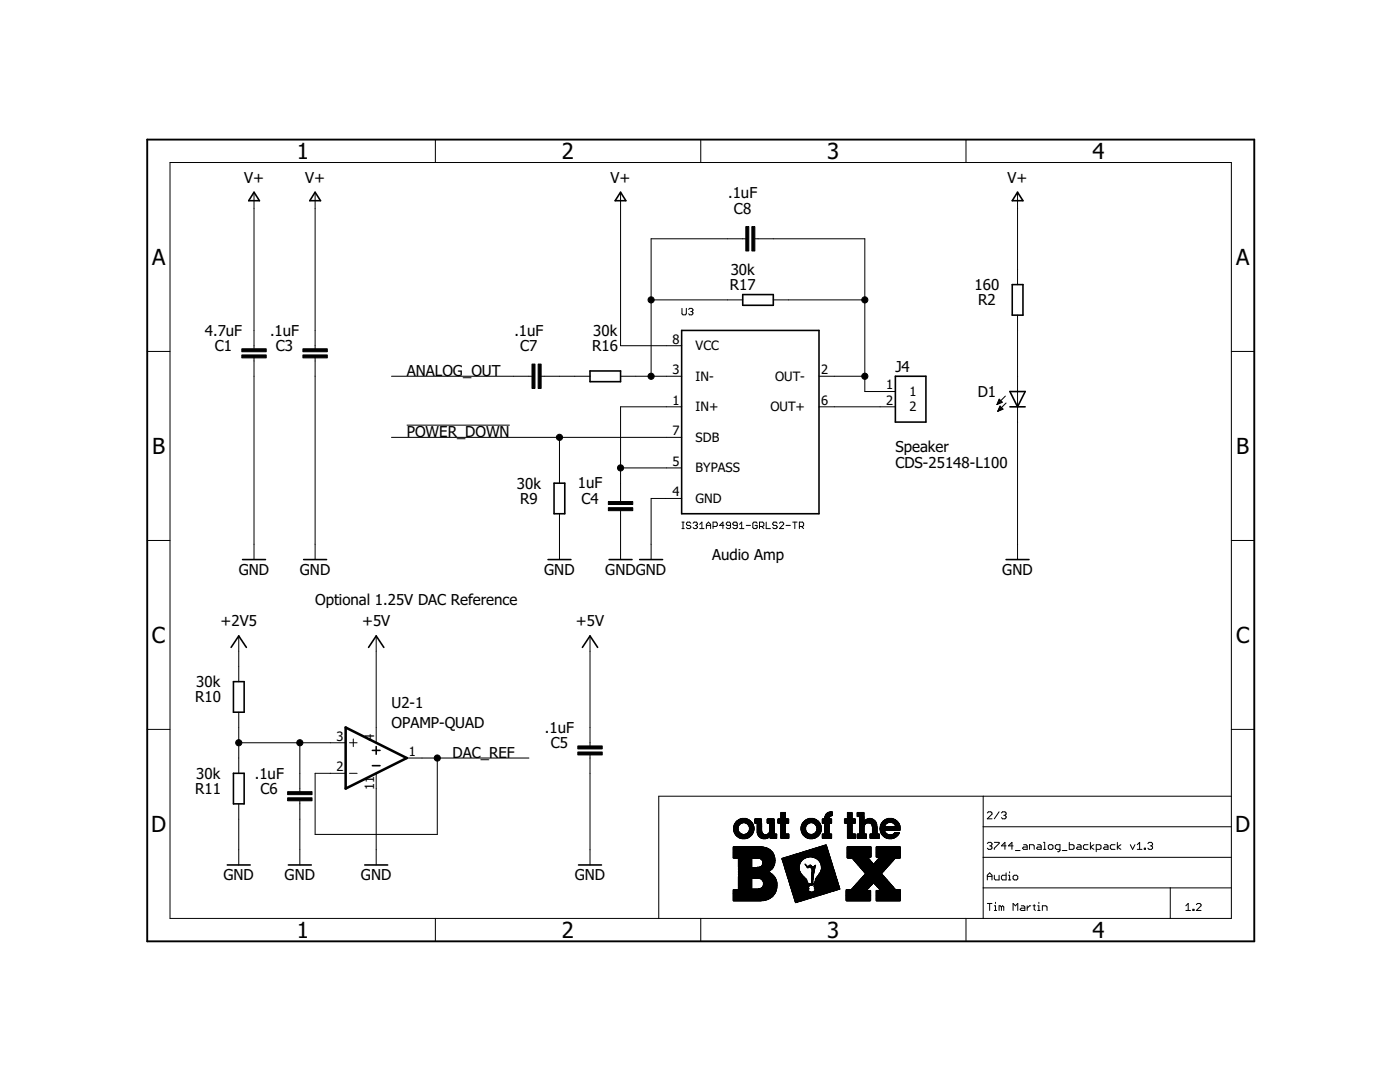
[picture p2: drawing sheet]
<svg xmlns="http://www.w3.org/2000/svg" width="279mm" height="216mm" viewBox="0 0 279 216" stroke-linecap="round" stroke-linejoin="round" font-family="sans-serif">
<defs><g id="words">
<g font-size="4.4">
<text x="59.2" y="31.7">1</text>
<text x="112.2" y="31.7">2</text>
<text x="165.1" y="31.7">3</text>
<text x="218.1" y="31.7">4</text>
<text x="30.3" y="52.8">A</text>
<text x="246.7" y="52.8">A</text>
<text x="30.4" y="90.6">B</text>
<text x="246.7" y="90.6">B</text>
<text x="30.3" y="128.3">C</text>
<text x="246.7" y="128.3">C</text>
<text x="30.2" y="166">D</text>
<text x="246.5" y="166">D</text>
<text x="59.2" y="187.1">1</text>
<text x="112.2" y="187.1">2</text>
<text x="165.1" y="187.1">3</text>
<text x="218.1" y="187.1">4</text>
</g>
<g font-size="3">
<text x="48.7" y="36.5">V+</text>
<text x="60.9" y="36.5">V+</text>
<text x="121.9" y="36.5">V+</text>
<text x="145.3" y="39.6">.1uF</text>
<text x="201.1" y="36.5">V+</text>
<text x="146.5" y="42.6">C8</text>
<text x="145.6" y="57.9">R17</text>
<text x="145.8" y="54.8">30k</text>
<text x="194.5" y="57.9">160</text>
<text x="195.2" y="60.9">R2</text>
<text x="40.9" y="67">4.7uF</text>
<text x="42.9" y="70.1">C1</text>
<text x="53.9" y="67">.1uF</text>
<text x="55.1" y="70.1">C3</text>
<text x="102.7" y="67">.1uF</text>
<text x="103.8" y="70.1">C7</text>
<text x="118.2" y="70">R16</text>
<text x="118.4" y="67">30k</text>
<text x="81.2" y="75.1">ANALOG_OUT</text>
<text x="178.7" y="74.2">J4</text>
<text x="195.1" y="79.2">D1</text>
<text x="81.2" y="87.3">POWER_DOWN</text>
<text x="178.7" y="90.2">Speaker</text>
<text x="178.7" y="93.4">CDS-25148-L100</text>
<text x="103.1" y="97.5">30k</text>
<text x="103.8" y="100.5">R9</text>
<text x="115.3" y="97.5">1uF</text>
<text x="116" y="100.5">C4</text>
<text x="142.1" y="111.6">Audio Amp</text>
<text x="47.7" y="114.7">GND</text>
<text x="59.8" y="114.7">GND</text>
<text x="108.6" y="114.7">GND</text>
<text x="120.8" y="114.7">GNDGND</text>
<text x="200" y="114.7">GND</text>
<text x="44" y="124.9">+2V5</text>
<text x="62.9" y="120.8">Optional 1.25V DAC Reference</text>
<text x="72.3" y="124.9">+5V</text>
<text x="114.9" y="124.9">+5V</text>
<text x="39.1" y="137.1">30k</text>
<text x="39" y="140.2">R10</text>
<text x="78.1" y="141.4">U2-1</text>
<text x="78.1" y="145.2">OPAMP-QUAD</text>
<text x="108.8" y="146.2">.1uF</text>
<text x="109.9" y="149.3">C5</text>
<text x="39.1" y="155.4">30k</text>
<text x="50.8" y="155.4">.1uF</text>
<text x="90.3" y="151.3">DAC_REF</text>
<text x="39" y="158.4">R11</text>
<text x="52" y="158.4">C6</text>
<text x="44.6" y="175.6">GND</text>
<text x="56.8" y="175.6">GND</text>
<text x="72" y="175.6">GND</text>
<text x="114.7" y="175.6">GND</text>
</g>
<g font-size="2.6">
<text x="134.2" y="68.6">8</text>
<text x="138.8" y="69.9">VCC</text>
<text x="134.2" y="74.7">3</text>
<text x="138.8" y="76">IN-</text>
<text x="154.7" y="76">OUT-</text>
<text x="163.9" y="74.7">2</text>
<text x="176.9" y="77.7">1</text>
<text x="134.2" y="80.7">1</text>
<text x="138.8" y="82.1">IN+</text>
<text x="153.8" y="82.1">OUT+</text>
<text x="163.9" y="80.7">6</text>
<text x="176.9" y="80.7">2</text>
<text x="181.5" y="79">1</text>
<text x="181.5" y="82.1">2</text>
<text x="134.2" y="86.8">7</text>
<text x="138.8" y="88.2">SDB</text>
<text x="134.2" y="92.9">5</text>
<text x="138.8" y="94.3">BYPASS</text>
<text x="134.2" y="99">4</text>
<text x="138.8" y="100.4">GND</text>
<text x="67.1" y="147.8">3</text>
<text x="74.7" y="147.8" transform="rotate(-90 74.7 147.8)">4</text>
<text x="67.1" y="153.9">2</text>
<text x="81.6" y="150.8">1</text>
<text x="74.7" y="157.6" transform="rotate(-90 74.7 157.6)">11</text>
</g>
</g></defs>
<g fill="none" stroke="#000" stroke-width=".2">
<path d="M33.9 32.4h211.8v150.9h-211.8zM50.7 38.5v31.1M62.9 38.5v31.1M86.9 27.9v4.5M123.8 38.5v30.5h12.2M139.8 27.9v4.5M192.8 27.9v4.5M203.1 38.5v18.3M129.9 59.8h18.3M148.8 47.6h-18.9v27.5M150.7 47.6h21.9v30.5h6.1M154.3 59.8h18.3"/>
<path d="M29.4 70.1h4.5M50.7 71.4v40.3M62.9 71.4v40.3M78.1 75.1h28.1M108 75.1h9.8M123.8 75.1h12.2M136.1 61.5v1.1l.2 .2h.5l.2-.2v-1.1M137.4 61.7l.2-.2h.5l.2 .2-.2 .5M137.9 62.2h.2M138.1 62.2l.2 .2v.2l-.2 .2h-.5l-.2-.2M163.4 75.1h9.2M199.3 79.9h.4"/>
<path d="M199.4 79.8h.1M199.4 79.7l.6 .6-1 .4zM200.6 79l-1.6 1.7M203.1 62.9v48.8M245.7 70.1h4.6M78.1 87.3h57.9M81.2 84.8h20.5M111.7 87.3v9.1M123.8 93.4h12.2M136 81.2h-12.2v18.9M136 99.5h-6.1v12.2M163.4 81.2h15.3"/>
<path d="M199 80.7h.1M199.1 80.5h.3M199.1 80.4h.7M199.1 82h.2M199.2 80.2h.8M199.2 81.9h.4M199.2 80.1h.6M199.3 81.7h.7M199.3 81.6h.8M199.4 81.4h.6M199.5 81.3h.3M199.5 81.1h.2"/>
<path d="M199.6 81l.6 .6-1.1 .5zM200.8 80.4l-1.7 1.7M29.4 107.8h4.5M111.7 102.5v9.2M123.8 101.9v9.8M136.1 105.5h.4M136.1 104.2h.4M136.3 104.2v1.3M137.9 104.4l-.3-.2h-.4l-.2 .4 .2 .2h.4l.3 .3v.2l-.3 .2h-.4l-.2-.2M138.3 104.4l.2-.2h.5l.2 .2-.2 .4M138.7 104.8h.3M139 104.8l.2 .3-.2 .4h-.5l-.2-.2"/>
<path d="M139.6 105.5h.9M139.6 104.6l.5-.4v1.3M141 104.8h.8M141 105.5v-.9l.4-.4 .4 .4v.9M142.3 105.1h.6l.3-.3v-.4l-.3-.2h-.6v1.3M144.5 104.8h-.9l.7-.6v1.3M145.8 104.8h-.6l-.3-.2 .3-.4h.4l.2 .2v.9l-.2 .2h-.4l-.3-.2M147.1 104.8h-.6l-.2-.2 .2-.4h.4l.2 .2v.9l-.2 .2h-.4l-.2-.2M147.6 105.5h.9M147.6 104.6l.4-.4v1.3M148.9 104.8h.9M151.1 104.4l-.2-.2h-.4l-.3 .2v.9l.3 .2h.4l.2-.2v-.5h-.4"/>
<path d="M151.6 105.1h.6l.2-.3v-.4l-.2-.2h-.6v1.3M152 105.1l.4 .4M152.9 104.2v1.3h.9M155.1 104.4l-.2-.2h-.5l-.2 .4 .2 .2h.5l.2 .5-.2 .2h-.5l-.2-.2M155.6 104.4l.2-.2h.4l.2 .2v.2l-.8 .9h.8M156.9 104.8h.8M158.2 104.2h.9M158.6 104.2v1.3M159.5 105.1h.7l.2-.3v-.4l-.2-.2h-.7v1.3M160 105.1l.4 .4M245.7 107.8h4.6M47.6 126.9v9.1"/>
<path d="M75.1 126.9v21.3M117.8 126.9v21.9M29.4 145.5h4.5M47.6 148.2h21.4M47.6 142.1v12.2M59.8 148.2v9.8M59.8 159.8v12.8M69.7 148.2h1.6M69.7 154.3h1.6M70.5 147.4v1.6M75.1 154.3v18.3M81.2 151.3h24.4"/>
<path d="M87.3 151.3v15.2h-24.4v-12.2h6.1M117.8 150.7v21.9M196.2 158.9v24.4M245.7 158.9h-114.2v24.4M245.7 145.5h4.6M47.6 160.4v12.2M196.2 177.2h49.5M196.2 171.1h49.5M196.2 165h49.5M197 168.3l.3-.2h.4l.3 .2v.3l-.3 .2M197 162.2l.3-.2h.4l.3 .2v.3l-1 .9h1M197 175.6v-1l.5-.4 .5 .4v1"/>
<path d="M197 174.9h1M197.5 168.8h.2M197.7 168.8l.3 .2v.2l-.3 .3h-.4l-.3-.3M198.4 168.1h1v.2l-1 .9v.3M198.4 174.6v.7l.3 .3h.7v-1M199.4 162l-1 1.4M199.9 162.2l.2-.2h.5l.2 .2v.3l-.2 .2M200.3 162.7h.3M200.6 162.7l.2 .2v.3l-.2 .2h-.5l-.2-.2M200.8 168.8h-.9l.7-.7v1.4M200.8 174.2v1.4h-.7l-.2-.3v-.4l.2-.3h.7M201.3 175.6h.4"/>
<path d="M201.3 174.6h.2v1M201.5 173.9v.3M202.2 168.8h-.9l.7-.7v1.4M202.2 174.9l.2-.3h.5l.2 .3v.4l-.2 .3h-.5l-.2-.3zM202.6 169.7h1M204.3 168.6h.5l.2 .2v.7h-.7l-.3-.3 .3-.2h.7M205.5 169.5v-.9h.7l.2 .2v.7M207.1 168.6h.5l.2 .2v.7h-.7l-.2-.3 .2-.2h.7M208.3 168.1h.2v1.4M208.3 169.5h.4M209.2 168.8l.2-.2h.5l.2 .2v.4l-.2 .3h-.5l-.2-.3zM211.5 169.5h-.7l-.2-.3v-.4l.2-.2h.7v1.1l-.2 .2h-.2"/>
<path d="M212 169.7h.9M213.4 168.1v1.4h.7l.3-.3v-.4l-.3-.2h-.7M215.1 168.6h.4l.3 .2v.7h-.7l-.3-.3 .3-.2h.7M217.1 168.6h-.6l-.3 .2v.4l.3 .3h.6M217.6 168.1v1.4M218.3 168.6l-.7 .4 .7 .5M218.8 169.5h.7l.2-.3v-.4l-.2-.2h-.7v1.3M220.4 168.6h.5l.2 .2v.7h-.7l-.2-.3 .2-.2h.7M222.5 168.6h-.7l-.2 .2v.4l.2 .3h.7M223 168.1v1.4M223.7 168.6l-.7 .4 .7 .5M225.6 168.6l.4 .9 .5-.9"/>
<path d="M227 169.5h.9M227 168.6l.4-.5v1.4M228.4 169.2h.2v.3h-.2zM229.1 168.3l.2-.2h.5l.2 .2v.3l-.2 .2M229.6 168.8h.2M229.8 168.8l.2 .2v.2l-.2 .3h-.5l-.2-.3M233.6 177.2v6.1M86.9 183.3v4.5M139.8 183.3v4.5M192.8 183.3v4.5M197 180.3h1M197.5 180.3v1.4"/>
<path d="M198.4 181.7h.5M198.4 180.7h.3v1M198.7 180v.3M199.9 181l-.3-.3h-.2v1M199.9 181v.7M199.9 181l.2-.3 .2 .3v.7M202.2 181.7v-1.4l.4 .4 .5-.4v1.4M203.8 180.7h.5l.2 .3v.7h-.7l-.2-.3 .2-.2h.7M205 180.7v1M205.7 180.7h-.2l-.5 .5M206.2 180.7h.4M206.4 180.5v.9l.2 .3"/>
<path d="M207.1 181.7h.5M207.1 180.7h.2v1M207.3 180v.3M208 181.7v-1h.7l.3 .3v.7M236.7 180.7l.4-.4v1.4M236.7 181.7h.9M238.1 181.4h.2v.3h-.2zM238.8 180.5l.2-.2h.5l.2 .2v.2l-.9 1h.9"/>
</g>
<path d="M29.4 27.9h220.9v159.9h-220.9z" fill="none" stroke="#000" stroke-width=".38"/>
<g fill="#000" stroke="#000" stroke-width=".2">
<path d="M148.8 45.2h.6v4.9h-.6zM150.1 45.2h.5v4.9h-.5zM48.3 69.6h4.8v.6h-4.8zM48.3 70.8h4.8v.6h-4.8zM60.5 69.6h4.8v.6h-4.8zM60.5 70.8h4.8v.6h-4.8zM106.2 72.6h.6v4.9h-.6zM107.4 72.6h.6v4.9h-.6zM121.4 101.3h4.9v.6h-4.9zM121.4 100.1h4.9v.6h-4.9zM57.4 158h4.9v.6h-4.9zM57.4 159.2h4.9v.6h-4.9z"/>
<path d="M115.3 148.8h4.9v.6h-4.9zM115.3 150.1h4.9v.5h-4.9zM146.3 178.3l8.3 .1zM146.3 178.3h8.3zM146.3 171.2h8.3zM146.3 171.1l8.3 .1zM146.3 179.7l5.7 .1zM146.3 179.7h6.1zM146.3 179.6l6.3 .1zM146.3 179.6h6.5zM146.3 179.5l6.7 .1zM146.3 179.5h6.8z"/>
<path d="M146.3 179.5h6.9zM146.3 179.4l7.1 .1zM146.3 179.3l7.1 .1zM146.3 179.3h7.3zM146.3 179.2l7.4 .1zM146.3 179.2h7.5zM146.3 179.1l7.5 .1zM146.3 179.1h7.6zM146.3 179l7.6 .1zM146.3 179h7.7zM146.3 178.9l7.8 .1zM146.3 178.9h7.9z"/>
<path d="M146.3 178.8h7.9zM146.3 178.8h8zM146.3 178.7l8 .1zM146.3 178.7h8.1zM146.3 178.6l8.1 .1zM146.3 178.6h8.1zM146.3 178.5l8.2 .1zM146.3 178.5h8.2zM146.3 178.4l8.2 .1zM146.3 178.4h8.2zM146.3 178.4h8.3zM146.3 178.2h8.4z"/>
<path d="M146.3 178.1l8.4 .1zM146.3 178.1h8.4zM146.3 178l8.5 .1zM146.3 178h8.5zM146.3 177.9l8.5 .1zM146.3 177.9h8.5zM146.3 177.8l8.5 .1zM146.3 177.8h8.6zM146.3 177.7l8.6 .1zM146.3 177.7h8.6zM146.3 177.6l8.6 .1zM146.3 177.6h8.7z"/>
<path d="M146.3 177.5l8.7 .1zM146.3 171.1h8.3zM146.3 171l8.3 .1zM146.3 171h8.3zM146.3 170.9l8.3 .1zM146.3 170.9h8.2zM146.3 170.8l8.2 .1zM146.3 170.8h8.2zM146.3 170.7l8.2 .1zM146.3 170.7h8.2zM146.3 170.6l8.2 .1zM146.3 170.6h8.2z"/>
<path d="M146.3 170.5l8.2 .1zM146.3 170.5h8.1zM146.3 170.4l8.1 .1zM146.3 170.4h8.1zM146.3 170.3l8.1 .1zM146.3 170.3h8zM146.3 170.2l8 .1zM146.3 170.2h8zM146.3 170.1l7.9 .1zM146.3 170.1h7.9zM146.3 170l7.9 .1zM146.3 170h7.9z"/>
<path d="M146.3 169.9l7.8 .1zM146.3 169.9h7.7zM146.3 169.8l7.7 .1zM146.3 169.8h7.6zM146.3 169.7l7.6 .1zM146.3 169.7h7.5zM146.3 169.6l7.5 .1zM146.3 169.6h7.4zM146.3 169.5l7.3 .1zM146.3 169.5h7.3zM146.3 169.4l7.3 .1zM146.3 169.4h7.1z"/>
<path d="M146.3 169.3l7.1 .1zM146.3 169.3h7zM146.3 169.2l6.9 .1zM146.3 169.2h6.8zM146.3 169.2h6.7zM146.3 169.1l6.5 .1zM146.3 169.1h6.3zM146.3 169l6.2 .1zM146.3 169h5.9zM146.4 165.7h.9zM146.4 165.6h.9zM146.4 165.5l.9 .1z"/>
<path d="M146.4 165.5h.9zM146.4 165.4l.9 .1zM146.4 165.4h.9zM146.4 165.3l.9 .1zM146.4 165.3h.9zM146.4 165.2l.9 .1zM146.4 165.2h.9zM146.4 165.1l.9 .1zM146.4 165.1h.9zM146.4 165l.9 .1zM146.4 165h.9zM146.5 165.9h.9z"/>
<path d="M146.5 165.8l.9 .1zM146.5 165.8h.9zM146.5 165.7l.9 .1zM146.5 164.9l.9 .1zM146.5 164.9h.9zM146.5 164.8l.9 .1zM146.5 164.8h.9zM146.5 166l1 .1zM146.5 166h1zM146.5 165.9l1 .1zM146.5 164.7l1 .1zM146.5 164.7h1z"/>
<path d="M146.5 164.6l1 .1zM146.5 166.1h1.1zM146.5 164.6h1.1zM146.5 164.5l1.1 .1zM146.6 166.1l1.1 .1zM146.6 166.1h1zM146.6 164.5h1zM146.6 166.2l1.1 .1zM146.6 166.2h1.1zM146.6 164.4l1.1 .1zM146.6 164.4h1.1zM146.6 166.3l1.3 .1z"/>
<path d="M146.6 166.3h1.2zM146.6 164.4h1.2zM146.6 164.3l1.3 .1zM146.7 166.4h1.3zM146.7 164.3h1.3zM146.7 166.5h1.6zM146.7 164.2h1.6zM146.7 166.4l1.4 .1zM146.7 164.2l1.4 .1zM146.8 166.5l3.3 .1zM146.8 164.1l3.3 .1zM146.8 166.6h3.3z"/>
<path d="M146.8 164.1h3.3zM146.8 164l3.2 .1zM146.9 166.6h3.1zM146.9 166.6l3.1 .1zM146.9 164h3.1zM146.9 166.7h3zM146.9 164h3zM147 166.7l2.9 .1zM147 163.9l2.9 .1zM147 166.8h2.8zM147 163.9h2.8zM147 166.8l2.8 .1z"/>
<path d="M147 163.8l2.8 .1zM147.1 166.9h2.7zM147.1 163.8h2.7zM147.2 163.7l2.5 .1zM147.2 166.9l2.5 .1zM147.2 167h2.4zM147.2 163.7h2.4zM147.3 167h2.3zM147.3 163.6l2.3 .1zM147.4 177.3l2.6 .1zM147.4 177.3h2.6zM147.4 177.2l2.6 .1z"/>
<path d="M147.4 177.2h2.6zM147.4 177.1l2.6 .1zM147.4 177.1h2.6zM147.4 177l2.6 .1zM147.4 177h2.6zM147.4 176.9l2.6 .1zM147.4 176.9h2.6zM147.4 176.8l2.6 .1zM147.4 176.8h2.6zM147.4 176.7l2.6 .1zM147.4 176.7h2.6zM147.4 176.6l2.6 .1z"/>
<path d="M147.4 176.6h2.6zM147.4 176.5l2.6 .1zM147.4 176.5h2.6zM147.4 176.4l2.6 .1zM147.4 176.4h2.6zM147.4 176.3l2.6 .1zM147.4 176.3h2.6zM147.4 176.2h2.6zM147.4 176.1l2.6 .1zM147.4 176.1h2.6zM147.4 176l2.6 .1zM147.4 176h2.6z"/>
<path d="M147.4 175.9l2.6 .1zM147.4 175.9h2.6zM147.4 175.8l2.6 .1zM147.4 175.8h2.6zM147.4 175.7l2.6 .1zM147.4 175.7h2.6zM147.4 175.6l2.6 .1zM147.4 175.6h2.6zM147.4 175.5l2.6 .1zM147.4 175.5h2.6zM147.4 175.4l2.6 .1zM147.4 175.4h2.6z"/>
<path d="M147.4 175.3l2.6 .1zM147.4 175.3h2.6zM147.4 175.2l2.6 .1zM147.4 175.2h7.3zM147.4 175.1l7.3 .1zM147.4 175l7.2 .1zM147.4 175h7.2zM147.4 174.9l7.2 .1zM147.4 174.9h7.2zM147.4 174.5h6.7zM147.4 174.4l6.7 .1zM147.4 174.4h6.7z"/>
<path d="M147.4 174.1h6.1zM147.4 174l6.1 .1zM147.4 173.9h6.1zM147.4 173.8l6.1 .1zM147.4 173.8h6.2zM147.4 173.5h6.6zM147.4 173.4l6.7 .1zM147.4 173.4h6.7zM147.4 173.3l6.7 .1zM147.4 173.3h6.7zM147.4 173l2.6 .1zM147.4 173h2.6z"/>
<path d="M147.4 172.9l2.6 .1zM147.4 172.9h2.6zM147.4 172.8l2.6 .1zM147.4 172.8h2.6zM147.4 172.7l2.6 .1zM147.4 172.7h2.6zM147.4 172.6l2.6 .1zM147.4 172.6h2.6zM147.4 172.5h2.6zM147.4 172.4l2.6 .1zM147.4 172.4h2.6zM147.4 172.3l2.6 .1z"/>
<path d="M147.4 172.3h2.6zM147.4 172.2l2.6 .1zM147.4 172.2h2.6zM147.4 172.1l2.6 .1zM147.4 172.1h2.6zM147.4 172l2.6 .1zM147.4 172h2.6zM147.4 171.9h2.6zM147.4 171.8l2.6 .1zM147.4 171.8h2.6zM147.4 171.7l2.6 .1zM147.4 171.7h2.6z"/>
<path d="M147.4 171.6l2.6 .1zM147.4 171.6h2.6zM147.4 171.5l2.6 .1zM147.4 171.5h2.6zM147.4 171.4l2.6 .1zM147.4 171.4h2.6zM147.4 171.3l2.6 .1zM147.4 171.3h2.6zM147.4 171.2l7.2 .1zM147.4 167.1h2.1zM147.4 163.6h2.1zM147.4 177.5h7.6z"/>
<path d="M147.4 177.4l7.6 .1zM147.4 177.4h7.6zM147.4 174.8l7.1 .1zM147.4 174.8h7.1zM147.4 174.7l7 .1zM147.4 174.7h7zM147.4 174.6l6.9 .1zM147.4 174.6h6.9zM147.4 174.6h6.8zM147.4 174.5l6.8 .1zM147.4 174.3l6.5 .1zM147.4 174.3h6.5z"/>
<path d="M147.4 174.2l6.5 .1zM147.4 174.2h6.4zM147.4 174.1l6.3 .1zM147.4 174.1h6.2zM147.4 174h6zM147.4 173.9h6zM147.4 173.7l6.2 .1zM147.4 173.7h6.3zM147.4 173.6l6.4 .1zM147.4 173.6h6.4zM147.4 173.5l6.5 .1zM147.4 173.5h6.5z"/>
<path d="M147.4 173.2l6.8 .1zM147.4 173.2h6.8zM147.4 173.1l6.8 .1zM147.4 173.1h6.9zM147.4 167.1l2 .1zM147.4 163.5l2 .1zM147.5 167.2h1.8zM147.5 163.5h1.8zM147.6 167.2h1.6zM147.6 163.4l1.6 .1zM147.7 167.2l1.4 .1zM147.7 163.4h1.4z"/>
<path d="M147.9 167.3h1.1zM147.9 163.4h1.1zM148.1 167.3l.7 .1zM148.1 163.3h.7zM148.6 166.5h1.5zM148.7 164.2h1.4zM148.8 166.4l1.4 .1zM148.8 164.2l1.4 .1zM148.9 166.4h1.3zM148.9 164.3h1.3zM149 166.3l1.2 .1zM149 164.3l1.2 .1z"/>
<path d="M149.1 166.3h1.1zM149.1 164.4h1.2zM149.2 166.2l1.1 .1zM149.2 164.4h1.1zM149.2 166.2h1.1zM149.2 164.4l1.1 .1zM149.2 166.1l1.1 .1zM149.2 164.5h1.1zM149.3 166.1h1zM149.3 164.5l1 .1zM149.3 166l1 .1zM149.3 164.6l1 .1z"/>
<path d="M149.3 164.6h1zM149.4 166h.9zM149.4 164.7h1zM149.4 165.9l1 .1zM149.4 165.9h1zM149.4 164.8h1zM149.4 164.7l1 .1zM149.5 165.8l.9 .1zM149.5 165.8h.9zM149.5 164.9h1zM149.5 164.8l.9 .1zM149.5 165.7l1 .1z"/>
<path d="M149.5 165.7h1zM149.5 165h1zM149.5 164.9l1 .1zM149.6 165.6h.9zM149.6 165.5l.9 .1zM149.6 165.5h.9zM149.6 165.4l.9 .1zM149.6 165.4h.9zM149.6 165.3l.9 .1zM149.6 165.3h.9zM149.6 165.2l.9 .1zM149.6 165.2h.9z"/>
<path d="M149.6 165.1l.9 .1zM149.6 165.1h.9zM149.6 165l.9 .1zM150.6 164.2l1.4 .1zM150.6 164.2h1.4zM150.6 164.1l1.4 .1zM150.6 164.1h1.4zM150.6 164l1.4 .1zM150.6 164h1.4zM150.6 163.9l1.4 .1zM150.6 163.9h1.4zM150.6 163.8l1.4 .1z"/>
<path d="M150.6 163.8h1.4zM150.6 163.7l1.4 .1zM150.6 163.7h1.4zM150.6 163.6l1.4 .1zM150.6 163.6h1.4zM150.6 163.5l1.4 .1zM150.6 163.5h1.4zM150.6 163.4l1.4 .1zM150.6 163.4h1.4zM151.1 173l3.2 .1zM151.1 166.2h1zM151.1 166.1l1 .1z"/>
<path d="M151.1 166.1h1zM151.1 166l.9 .1zM151.1 166h.9zM151.1 165.9l.9 .1zM151.1 165.9h.9zM151.1 165.8l.9 .1zM151.1 165.8h.9zM151.1 165.7l.9 .1zM151.1 165.7h.9zM151.1 165.6h.9zM151.1 165.5l.9 .1zM151.1 165.5h.9z"/>
<path d="M151.1 165.4l.9 .1zM151.1 165.4h.9zM151.1 165.3l.9 .1zM151.1 165.3h.9zM151.1 165.2l.9 .1zM151.1 165.2h.9zM151.1 165.1l.9 .1zM151.1 165.1h.9zM151.1 165l.9 .1zM151.1 165h.9zM151.1 164.9l.9 .1zM151.1 164.9h.9z"/>
<path d="M151.1 164.8l.9 .1zM151.1 164.8h.9zM151.1 164.7l.9 .1zM151.1 164.7h.9zM151.1 164.6l.9 .1zM151.1 164.6h.9zM151.1 164.5l.9 .1zM151.1 164.5h.9zM151.1 164.4l.9 .1zM151.1 164.4h.9zM151.1 164.3l.9 .1zM151.1 164.3h.9z"/>
<path d="M151.1 166.2l1.1 .1zM151.2 166.4h1.1zM151.2 166.3l1.1 .1zM151.2 166.3h1zM151.2 166.5l1.4 .1zM151.2 166.5h1.2zM151.2 166.4l1.2 .1zM151.3 166.6h3.7zM151.3 166.7h3.7zM151.3 166.6l3.7 .1zM151.3 175.2l3.5 .1zM151.4 177.3l3.6 .1z"/>
<path d="M151.4 166.7l3.6 .1zM151.4 166.8l3.6 .1zM151.4 166.8h3.6zM151.4 166.9h2.2zM151.5 171.3h3.1zM151.5 166.9l2.1 .1zM151.5 173h2.8zM151.5 167h2.1zM151.6 167h1.9zM151.6 177.3h3.4zM151.6 175.3h3.2zM151.6 167.1h1.9z"/>
<path d="M151.7 171.3h2.9zM151.7 173h2.7zM151.7 167.1l1.7 .1zM151.8 177.2l3.2 .1zM151.8 175.3l3 .1zM151.8 171.3l2.8 .1zM151.8 167.2h1.5zM151.8 172.9l2.6 .1zM151.8 177.2h3.2zM151.8 175.4h3zM151.8 171.4h2.8zM151.9 167.2h1.3z"/>
<path d="M151.9 171.4l2.7 .1zM151.9 172.9h2.5zM152 177.2h3zM152 175.4l2.8 .1zM152 172.8l2.4 .1zM152 167.2l1.1 .1zM152 171.5h2.6zM152 175.5h2.9zM152 172.8h2.5zM152 171.5l2.6 .1zM152 177.1l3 .1zM152 175.5l2.9 .1z"/>
<path d="M152 172.7l2.5 .1zM152 171.6h2.7zM152.1 177.1h2.9zM152.1 175.6h2.8zM152.1 172.7h2.4zM152.1 172.6l2.4 .1zM152.1 171.6l2.6 .1zM152.1 167.3h.9zM152.1 177l2.9 .1zM152.1 172.6h2.4zM152.1 171.7l2.6 .1zM152.1 171.7h2.6z"/>
<path d="M152.2 177h2.8zM152.2 176.9l2.8 .1zM152.2 175.6l2.7 .1zM152.2 172.5h2.4zM152.2 172.4l2.4 .1zM152.2 172.4h2.4zM152.2 171.9h2.4zM152.2 171.8l2.4 .1zM152.2 171.8h2.5zM152.2 176.9h2.8zM152.2 175.7l2.8 .1zM152.2 175.7h2.8z"/>
<path d="M152.2 172.3l2.4 .1zM152.2 172.3h2.4zM152.2 172.2l2.4 .1zM152.2 172.2h2.4zM152.2 172.1l2.4 .1zM152.2 172.1h2.4zM152.2 172l2.4 .1zM152.2 172h2.4zM152.2 167.3l.6 .1zM152.3 175.8l2.7 .1zM152.3 175.8h2.7zM152.3 176.8l2.8 .1z"/>
<path d="M152.3 176.8h2.8zM152.3 176.7l2.8 .1zM152.3 176.7h2.8zM152.3 176.6l2.8 .1zM152.3 176h2.7zM152.3 175.9l2.7 .1zM152.3 175.9h2.7zM152.4 176.6h2.7zM152.4 176.5l2.7 .1zM152.4 176.5h2.7zM152.4 176.4l2.7 .1zM152.4 176.4h2.7z"/>
<path d="M152.4 176.3l2.7 .1zM152.4 176.3h2.7zM152.4 176.2h2.7zM152.4 176.1l2.7 .1zM152.4 176.1h2.7zM152.4 176.1h2.6zM152.4 176l2.6 .1zM153 166.5l2 .1zM153.1 166.5h1.9zM153.1 164.2h1.4zM153.1 164.1l1.4 .1zM153.1 164.1h1.4z"/>
<path d="M153.1 164l1.4 .1zM153.1 164h1.4zM153.1 163.9l1.4 .1zM153.1 163.9h1.4zM153.1 163.8l1.4 .1zM153.1 163.8h1.4zM153.1 163.7l1.4 .1zM153.1 163.7h1.4zM153.1 163.6l1.4 .1zM153.1 163.6h1.4zM153.1 163.5l1.4 .1zM153.1 163.5h1.4z"/>
<path d="M153.1 163.4l1.4 .1zM153.1 164.2l1.4 .1zM153.1 163.4h1.4zM153.2 166.4l1.8 .1zM153.3 166.4h1.2zM153.3 166.3l1.2 .1zM153.4 166.3h1.1zM153.4 166.2l1.1 .1zM153.5 166.2h1zM153.5 166.1l1 .1zM153.5 166.1h1zM153.5 166l1 .1z"/>
<path d="M153.5 166h1zM153.6 165.9l.9 .1zM153.6 165.9h.9zM153.6 165.8l.9 .1zM153.6 165.8h.9zM153.6 165.7l.9 .1zM153.6 165.7h.9zM153.6 165.6h.9zM153.6 165.5l.9 .1zM153.6 165.5h.9zM153.6 165.4l.9 .1zM153.6 165.4h.9z"/>
<path d="M153.6 165.3l.9 .1zM153.6 165.3h.9zM153.6 165.2l.9 .1zM153.6 165.2h.9zM153.6 165.1l.9 .1zM153.6 165.1h.9zM153.6 165l.9 .1zM153.6 165h.9zM153.6 164.9l.9 .1zM153.6 164.9h.9zM153.6 164.8l.9 .1zM153.6 164.8h.9z"/>
<path d="M153.6 164.7l.9 .1zM153.6 164.7h.9zM153.6 164.6l.9 .1zM153.6 164.6h.9zM153.6 164.5l.9 .1zM153.6 164.5h.9zM153.6 164.4l.9 .1zM153.6 164.4h.9zM153.6 164.3l.9 .1zM153.6 164.3h.9zM153.7 167.2l1.3 .1zM153.7 167.2h1.3z"/>
<path d="M153.7 167.1l1.3 .1zM153.7 167.1h1.3zM153.7 167h1.3zM153.7 166.9l1.3 .1zM153.7 166.9h1.3zM155.2 164.2l2.2 .1zM155.2 164.2h2.2zM155.2 164.1l2.2 .1zM155.2 164.1h2.2zM155.2 164l2.2 .1zM155.2 164h2.2zM155.2 163.9l2.2 .1z"/>
<path d="M155.2 163.9h2.2zM155.2 163.8l2.2 .1zM155.2 163.8h2.2zM155.2 163.7l2.2 .1zM155.2 163.7h2.2zM155.2 163.6l2.2 .1zM155.2 163.6h2.2zM155.2 163.5l2.2 .1zM155.2 163.5h2.2zM155.2 163.4l2.2 .1zM155.2 163.4h2.2zM155.8 167.2l1.6 .1z"/>
<path d="M155.8 167.2h1.6zM155.8 167.1l1.6 .1zM155.8 167.1h1.6zM155.8 167h1.6zM155.8 166.9l1.6 .1zM155.8 166.9h1.6zM155.8 166.8l1.6 .1zM155.8 166.8h1.6zM155.8 166.7l1.6 .1zM155.8 166.7h1.6zM155.8 166.6l1.6 .1zM155.8 166.6h1.6z"/>
<path d="M155.8 166.5l1.6 .1zM155.8 166.5h1.6zM155.8 166.4l1.6 .1zM155.8 166.4h1zM155.8 166.3l1 .1zM155.8 166.3h1zM155.8 166.2l1 .1zM155.8 166.2h1zM155.8 166.1l1 .1zM155.8 166.1h1zM155.8 166l1 .1zM155.8 166h1z"/>
<path d="M155.8 165.9l1 .1zM155.8 165.9h1zM155.8 165.8l1 .1zM155.8 165.8h1zM155.8 165.7l1 .1zM155.8 165.7h1zM155.8 165.6h1zM155.8 165.5l1 .1zM155.8 165.5h1zM155.8 165.4l1 .1zM155.8 165.4h1zM155.8 165.3l1 .1z"/>
<path d="M155.8 165.3h1zM155.8 165.2l1 .1zM155.8 165.2h1zM155.8 165.1l1 .1zM155.8 165.1h1zM155.8 165l1 .1zM155.8 165h1zM155.8 164.9l1 .1zM155.8 164.9h1zM155.8 164.8l1 .1zM155.8 164.8h1zM155.8 164.7l1 .1z"/>
<path d="M155.8 164.7h1zM155.8 164.6l1 .1zM155.8 164.6h1zM155.8 164.5l1 .1zM155.8 164.5h1zM155.8 164.4l1 .1zM155.8 164.4h1zM155.8 164.3l1 .1zM155.8 164.3h1zM155.8 163.4h1zM155.8 163.3h1zM155.8 163.2l1 .1z"/>
<path d="M155.8 163.2h1zM155.8 163.1l1 .1zM155.8 163.1h1zM155.8 163l1 .1zM155.8 163h1zM155.8 162.9l1 .1zM155.8 162.9h1zM155.8 162.8l1 .1zM155.8 162.8h1zM155.8 162.7l1 .1zM155.8 162.7h1zM155.8 162.6l1 .1z"/>
<path d="M155.8 162.6h1zM155.8 162.5l1 .1zM155.8 162.5h1zM155.8 162.4l1 .1zM155.8 162.4h1zM155.8 162.3l1 .1zM155.8 162.3h1zM155.8 162.2l1 .1zM155.8 162.2h1zM155.8 162.1l1 .1zM156 171.3h4.5zM156 171.4h4.4z"/>
<path d="M156.1 171.4l4.2 .1zM156.1 171.3l4.4 .1zM156.1 171.3h4.5zM156.1 171.6h4zM156.1 171.5l4.1 .1zM156.1 171.5h4.2zM156.1 171.7l3.9 .1zM156.1 171.7h3.9zM156.1 171.6l4 .1zM156.2 171.8l3.8 .1zM156.2 171.8h3.8zM156.2 171.2l4.5 .1z"/>
<path d="M156.2 171.9h3.7zM156.3 172l3.5 .1zM156.3 172h3.5zM156.3 172.2h3.4zM156.3 172.1l3.4 .1zM156.3 172.1h3.5zM156.3 172.3l3.3 .1zM156.3 172.3h3.3zM156.3 172.2l3.4 .1zM156.4 172.5h3.2zM156.4 172.4l3.2 .1zM156.4 172.4h3.2z"/>
<path d="M156.4 171.2h4.4zM156.4 172.6l3.1 .1zM156.4 172.6h3.1zM156.5 172.8h3zM156.5 172.7l3 .1zM156.5 172.7h3zM156.5 171.1l4.4 .1zM156.5 172.9l3 .1zM156.5 172.9h3zM156.5 172.8l3 .1zM156.6 173l2.9 .1zM156.6 173h2.9z"/>
<path d="M156.6 173.2l2.9 .1zM156.6 173.2h2.9zM156.6 173.1l2.9 .1zM156.6 173.1h2.9zM156.7 173.4h2.8zM156.7 173.3l2.8 .1zM156.7 173.3h2.8zM156.7 171.1h4.3zM156.7 173.5h2.8zM156.7 173.4l2.8 .1zM156.7 173.6l2.8 .1zM156.7 173.6h2.8z"/>
<path d="M156.7 173.5l2.8 .1zM156.8 173.8l2.8 .1zM156.8 173.8h2.8zM156.8 173.7l2.8 .1zM156.8 173.7h2.8zM156.8 171l4.4 .1zM156.8 174h2.9zM156.8 173.9h2.9zM156.8 173.9h2.8zM156.9 174.1h2.9zM156.9 174.1h2.8zM156.9 174l2.8 .1z"/>
<path d="M156.9 174.2l2.9 .1zM156.9 174.2h2.9zM156.9 174.1l2.9 .1zM157 174.4h2.9zM157 174.3l2.9 .1zM157 174.3h2.9zM157 171h4.5zM157 174.5h3zM157 174.4l2.9 .1zM157 174.6h3.1zM157 174.5l3 .1zM157.1 174.7h3.1z"/>
<path d="M157.1 174.6l3.1 .1zM157.1 174.6h3zM157.1 174.8l3.2 .1zM157.1 174.8h3.2zM157.1 170.9l8.5 .1zM157.1 174.7l3.1 .1zM157.1 174.9l3.3 .1zM157.1 174.9h3.3zM157.2 175h3.3zM157.2 175.2h3.4zM157.2 175.1l3.4 .1zM157.2 175l3.3 .1z"/>
<path d="M157.2 175.3h3.6zM157.2 175.2l3.5 .1zM157.2 175.2h3.5zM157.2 170.9h8.4zM157.3 175.3l3.5 .1zM157.3 175.4l3.7 .1zM157.3 175.4h3.6zM157.4 175.6h3.6zM157.4 175.5l3.6 .1zM157.4 175.5h3.6zM157.4 175.7l3.6 .1zM157.4 175.7h3.6z"/>
<path d="M157.4 175.6l3.6 .1zM157.4 170.9h8.2zM157.4 175.9h3.7zM157.4 175.8l3.6 .1zM157.4 175.8h3.6zM157.5 176l3.6 .1zM157.5 176h3.6zM157.5 175.9l3.6 .1zM157.5 176.1h3.7zM157.5 176.1l3.7 .1zM157.6 176.3h3.8zM157.6 176.3h3.7z"/>
<path d="M157.6 170.8l8 .1zM157.6 176.2h3.7zM157.6 176.5h9.7zM157.6 176.4l9.7 .1zM157.6 176.4h9.7zM157.6 176.3l3.9 .1zM157.6 176.6l3.8 .1zM157.6 176.6h4.6zM157.7 176.5l4.7 .1zM157.7 176.7l3.8 .1zM157.7 176.7h3.8zM157.7 170.8h7.9z"/>
<path d="M157.7 176.7h3.7zM157.7 176.8l3.8 .1zM157.8 176.9h3.6zM157.8 176.8h3.6zM157.8 177.1h3.6zM157.8 177l3.6 .1zM157.8 177h3.6zM157.8 176.9l3.6 .1zM157.8 177.2h3.6zM157.8 177.1l3.6 .1zM157.9 170.7l7.7 .1zM157.9 177.2l3.5 .1z"/>
<path d="M157.9 177.3l3.6 .1zM157.9 177.3h3.6zM157.9 177.5h3.5zM157.9 177.4l3.5 .1zM157.9 177.4h3.5zM158 177.6l3.3 .1zM158 177.6h3.3zM158 177.5l3.3 .1zM158 170.7h7.5zM158 177.8h3.5zM158 177.8h3.4zM158 177.7l3.4 .1z"/>
<path d="M158 177.7h3.3zM158.1 177.9l3.7 .1zM158.1 177.9h3.5zM158.1 177.8l3.4 .1zM158.1 178.1h7.3zM158.1 178l7.4 .1zM158.1 178h3.9zM158.2 178.2h6.7zM158.2 178.2h6.9zM158.2 170.6l7.3 .1zM158.2 178.1l7 .1zM158.2 178.4h6.1z"/>
<path d="M158.2 178.4h6.3zM158.2 178.3l6.5 .1zM158.2 178.3h6.6zM158.3 178.5l5.6 .1zM158.3 178.5h5.8zM158.3 178.4l5.9 .1zM158.3 170.6h7.2zM158.3 178.7h5.2zM158.3 178.6l5.3 .1zM158.3 178.6h5.4zM158.3 178.8h4.7zM158.3 178.8h4.8z"/>
<path d="M158.3 178.7l5 .1zM158.4 178.9l4.1 .1zM158.4 178.9h4.4zM158.4 178.9h4.5zM158.4 179.1l3.6 .1zM158.4 179l3.9 .1zM158.4 179h4zM158.5 179.1h3.6zM158.5 170.5l7 .1zM158.5 179.2l3.2 .1zM158.5 179.2h3.3zM158.5 179.3h3z"/>
<path d="M158.5 179.3l2.7 .1zM158.5 179.4l2.6 .1zM158.5 179.3h2.9zM158.6 179.5l2 .1zM158.6 179.5h2.2zM158.6 179.5h2.4zM158.6 170.5h6.9zM158.6 179.7l1.4 .1zM158.6 179.7h1.6zM158.6 179.6l1.8 .1zM158.6 179.6h1.9zM158.7 179.9h.9z"/>
<path d="M158.7 179.8l1.1 .1zM158.7 179.8h1.2zM158.7 179.9l.6 .1zM158.7 179.9h.7zM158.7 170.4l6.8 .1zM158.9 170.4h6.6zM159 170.3l6.4 .1zM159.2 170.3h6.2zM159.3 170.3h6.1zM159.5 170.2l5.9 .1zM159.6 170.2h5.8zM159.8 170.1l5.6 .1z"/>
<path d="M159.9 165.5l.9 .1zM159.9 165.5h.9zM159.9 165.4l.9 .1zM159.9 165.4h.9zM159.9 165.3l.9 .1zM159.9 165.3h.9zM159.9 165.2l.9 .1zM159.9 165.2h.9zM159.9 165.1l.9 .1zM159.9 165.1h.9zM159.9 165l.9 .1zM159.9 165.8h1z"/>
<path d="M159.9 165.7l.9 .1zM159.9 165.7h.9zM159.9 165.6h.9zM159.9 165h.9zM159.9 164.9l.9 .1zM159.9 164.9h.9zM159.9 164.8l1 .1zM159.9 166h1.1zM159.9 165.9l1 .1zM159.9 165.9h1zM159.9 165.8l1 .1zM159.9 164.8h1z"/>
<path d="M159.9 164.7l1 .1zM159.9 164.7h1.1zM160 170.1h5.3zM160 166.1h1zM160 166l1 .1zM160 164.6l1 .1zM160 164.6h1zM160 164.5l1.1 .1zM160 166.2h1.1zM160 166.1l1.1 .1zM160 166.1h1.1zM160 164.5h1.1z"/>
<path d="M160 164.4l1.1 .1zM160.1 170l5.2 .1zM160.1 166.3h1.2zM160.1 166.2l1.1 .1zM160.1 164.4h1.1zM160.1 164.4h1.2zM160.1 166.3l1.2 .1zM160.1 164.3l1.2 .1zM160.1 164.3h1.3zM160.2 166.4h1.2zM160.2 166.4l1.3 .1zM160.2 164.2l1.3 .1z"/>
<path d="M160.2 170h5.1zM160.2 166.5l3.4 .1zM160.2 166.5h1.5zM160.2 164.2h1.5zM160.2 164.1l3.4 .1zM160.3 166.6h3.2zM160.3 164.1h3.2zM160.3 164l3.2 .1zM160.4 169.9l5 .1zM160.4 166.6l3 .1zM160.4 164h3zM160.4 166.7h3z"/>
<path d="M160.4 166.7l3 .1zM160.4 163.9l3 .1zM160.5 166.8h2.8zM160.5 163.9h2.8zM160.5 169.9h4.8zM160.5 166.8l2.7 .1zM160.5 163.8l2.8 .1zM160.6 166.9h2.6zM160.6 163.8h2.6zM160.6 166.9l2.5 .1zM160.6 163.7l2.6 .1zM160.7 169.8l4.6 .1z"/>
<path d="M160.7 167h2.4zM160.7 163.7h2.4zM160.8 167h2.2zM160.8 163.6l2.2 .1zM160.8 169.8h4.5zM160.8 167.1h2.2zM160.8 163.6h2.2zM160.8 172.7h.2zM160.9 172.7l.1 .1zM160.9 163.5l2 .1zM160.9 172.8h.1zM160.9 167.1l2 .1z"/>
<path d="M161 172.9h.1zM161 172.8l.1 .1zM161 169.8h4.3zM161 167.2h1.8zM161 163.5h1.8zM161 172.9l.2 .1zM161 173h.5zM161 173h.6zM161.1 173l.4 .1zM161.1 167.2h1.6zM161.1 163.4l1.6 .1zM161.1 169.7l4.1 .1z"/>
<path d="M161.1 173.1h.3zM161.2 167.2l1.4 .1zM161.2 163.4h1.4zM161.2 172.9l.9 .1zM161.3 172.9h.7zM161.3 169.7h3.9zM161.3 163.4h1.2zM161.4 167.3h1zM161.4 172.8l.6 .1zM161.4 169.6l3.8 .1zM161.4 172.8h.6zM161.5 172.7l.4 .1z"/>
<path d="M161.5 172.7h.4zM161.5 163.3h.8zM161.5 169.6h3.7zM161.5 167.3l.7 .1zM161.6 172.6l.2 .1zM161.7 173h.4zM161.7 169.5l3.5 .1zM161.7 173h.5zM161.8 173l.8 .1zM161.8 173.1l.8 .1zM161.8 173.1h.8zM161.9 169.5h3.3z"/>
<path d="M161.9 173.2h.7zM161.9 173.2l.7 .1zM161.9 175.5h.4zM161.9 175.4l.4 .1zM161.9 175.4h.4zM161.9 175.3l.4 .1zM161.9 175.3h.4zM161.9 175.2l.4 .1zM161.9 175.2h.4zM162 176.3l5.3 .1zM162 176.3h.2zM162 176.2h.2z"/>
<path d="M162 176.1l.2 .1zM162 176.1h.2zM162 176l.2 .1zM162 176h.2zM162 175.9l.2 .1zM162 175.9h.2zM162 175.8l.2 .1zM162 175.8h.2zM162 175.7l.2 .1zM162 175.7h.2zM162 175.6l.2 .1zM162 175.6h.2z"/>
<path d="M162 175.5l.2 .1zM162 173.3h.6zM162 175h.3zM162 174.9l.3 .1zM162 174.9h.3zM162 174.8l.3 .1zM162 174.8h.3zM162 174.7l.3 .1zM162 174.7h.3zM162 174.6l.4 .1zM162 174.6h.4zM162 174.5l.4 .1z"/>
<path d="M162 174.5h.4zM162 174.4l.4 .1zM162 174.4h.4zM162 174.3l.4 .1zM162 174.3h.4zM162 174.2l.4 .1zM162 174.2h.4zM162 174.1l.4 .1zM162 169.4l3.2 .1zM162 175.1l.3 .1zM162 175l.3 .1zM162 173.4h.6z"/>
<path d="M162 173.3l.6 .1zM162 171h3.7zM162 174.1h.4zM162 166.5h1.6zM162.1 174.1h.4zM162.1 174l.4 .1zM162.1 174h.4zM162.1 173.9h.4zM162.1 173.8l.4 .1zM162.1 173.8h.4zM162.1 173.7l.4 .1zM162.1 173.7h.4z"/>
<path d="M162.1 173.6l.4 .1zM162.1 173.6h.5zM162.1 173.5l.5 .1zM162.1 173.5h.5zM162.1 173.4l.5 .1zM162.1 178h3.6zM162.1 169.4h3zM162.1 164.2h1.5zM162.2 173h.5zM162.2 177.9l3.6 .1zM162.3 173h.4zM162.3 171l3.4 .1z"/>
<path d="M162.3 169.3l2.9 .1zM162.3 166.4l1.3 .1zM162.3 164.2l1.3 .1zM162.3 177.9h3.7zM162.3 176.3h5zM162.4 172.9l.3 .1zM162.4 166.4h1.2zM162.4 164.3h1.2zM162.4 171.1h3.3zM162.4 177.8l3.7 .1zM162.4 172.9h.3zM162.5 177.8h3.8z"/>
<path d="M162.5 176.9l5 .1zM162.5 176.9h5zM162.5 176.8l4.9 .1zM162.5 169.3h2.6zM162.5 166.3l1.1 .1zM162.5 164.3l1.1 .1zM162.5 176.3h4.8zM162.5 172.8l.2 .1zM162.5 177.3l5.1 .1zM162.5 176.8h4.9zM162.5 176.7l4.9 .1zM162.5 176.7h4.9z"/>
<path d="M162.5 176.6l4.9 .1zM162.5 176.2h4.8zM162.5 176.1l4.8 .1zM162.5 177.8h3.9zM162.5 177.3h5.1zM162.5 177l5 .1zM162.5 177h5zM162.5 171.1l3.2 .1zM162.6 176.6h4.7zM162.6 176.5l4.7 .1zM162.6 176.1h4.6zM162.6 172.8h.1z"/>
<path d="M162.6 166.3h1.1zM162.6 164.4h1.1zM162.6 177.2l5 .1zM162.6 177.2h5zM162.6 177.1l4.9 .1zM162.6 177.1h4.9zM162.6 177.7l4 .1zM162.6 177.4h5zM162.6 176l4.6 .1zM162.6 176h4.6zM162.6 172.7l.1 .1zM162.6 169.2l2.5 .1z"/>
<path d="M162.6 166.2l1.1 .1zM162.6 175.9l4.6 .1zM162.6 175.9h4.6zM162.6 172.7h.2zM162.6 166.2h1.1zM162.6 164.4l1.1 .1zM162.7 177.7h4zM162.7 177.6l4.1 .1zM162.7 177.4l4.7 .1zM162.7 175.8l4.5 .1zM162.7 175.8h4.4zM162.7 175.7l4.4 .1z"/>
<path d="M162.7 171.2h3zM162.7 166.1l1 .1zM162.7 164.5h1zM162.7 177.6h4.3zM162.7 177.5l4.5 .1zM162.7 177.5h4.6zM162.7 175.7h4.4zM162.7 175.6l4.4 .1zM162.7 175.6h4.4zM162.7 175.5l4.3 .1zM162.7 175.5h4.3zM162.7 175.4l4.3 .1z"/>
<path d="M162.7 169.2h2.4zM162.7 166.1h1.1zM162.7 164.5l1.1 .1zM162.8 166.1h1zM162.8 164.6h1zM162.8 175.4h4.2zM162.8 175.3l4.2 .1zM162.8 175.3h4.2zM162.8 171.2l2.9 .1zM162.8 166l1 .1zM162.8 164.6l1 .1zM162.8 175.2l4.1 .1z"/>
<path d="M162.9 166h.9zM162.9 165.9l.9 .1zM162.9 164.7l.9 .1zM162.9 164.7h.9zM162.9 175.2h4zM162.9 171.3h2.9zM162.9 169.2h2.2zM162.9 165.9h.9zM162.9 165.8l1 .1zM162.9 164.8l1 .1zM162.9 164.8h1zM163 175.1l3.9 .1z"/>
<path d="M163 175l3.9 .1zM163 165.8h.9zM163 165.7l.9 .1zM163 165h.9zM163 164.9l.9 .1zM163 164.9h.9zM163 175h3.9zM163 171.3l2.8 .1zM163 165.7h.9zM163 165.6h.9zM163 165.5l.9 .1zM163 165.5h.9z"/>
<path d="M163 165.1l.9 .1zM163 165.1h.9zM163 165l.9 .1zM163 171.4h2.8zM163 169.1l2.1 .1zM163 165.4l.9 .1zM163 165.4h.9zM163 165.3l.9 .1zM163 165.3h.9zM163 165.2l.9 .1zM163 165.2h.9zM163.1 174.9l3.8 .1z"/>
<path d="M163.1 174.9h3.8zM163.1 171.4l2.7 .1zM163.2 174.8l3.6 .1zM163.2 171.5h2.6zM163.2 174.8h3.6zM163.2 169.1h1.9zM163.2 174.7l3.6 .1zM163.2 174.7h3.6zM163.2 171.5l2.6 .1zM163.3 174.6l3.5 .1zM163.3 171.6h2.5zM163.3 174.6h3.5z"/>
<path d="M163.3 169l1.7 .1zM163.3 171.6l2.5 .1zM163.4 174.6h3.4zM163.4 174.5l3.4 .1zM163.4 171.7h2.4zM163.4 174.5h3.3zM163.4 171.7l2.5 .1zM163.4 174.4l3.3 .1zM163.4 174.4h3.3zM163.5 171.8h2.4zM163.5 169h1.5zM163.5 174.3l3.2 .1z"/>
<path d="M163.5 171.8l2.4 .1zM163.6 171.9h2.3zM163.6 174.3h3.1zM163.6 174.2l3.1 .1zM163.6 172h2.3zM163.6 174.2h3zM163.6 174.1l3 .1zM163.7 174.1h2.9zM163.7 172l2.3 .1zM163.7 168.9l1.3 .1zM163.7 174l2.9 .1zM163.7 172.1l2.3 .1z"/>
<path d="M163.7 172.1h2.3zM163.7 174h2.9zM163.7 173.9h2.9zM163.7 172.2l2.3 .1zM163.7 172.2h2.3zM163.8 173.9h2.7zM163.8 173.8l2.7 .1zM163.8 173.8h2.7zM163.8 172.3l2.3 .1zM163.8 172.3h2.2zM163.8 168.9h1.2zM163.8 173.7l2.7 .1z"/>
<path d="M163.8 173.7h2.7zM163.8 173.6l2.7 .1zM163.8 172.4l2.3 .1zM163.8 172.4h2.3zM163.9 172.7h2.3zM163.9 172.6l2.3 .1zM163.9 172.6h2.3zM163.9 172.6h2.2zM163.9 172.5h2.2zM163.9 173.6h2.5zM163.9 173.5l2.5 .1zM163.9 173.5h2.5z"/>
<path d="M163.9 173h2.3zM163.9 172.9l2.3 .1zM163.9 172.9h2.3zM163.9 172.8l2.3 .1zM163.9 172.8h2.3zM163.9 172.7l2.3 .1zM163.9 168.8l1.1 .1zM163.9 173.4l2.5 .1zM163.9 173.4h2.5zM163.9 173.3l2.4 .1zM163.9 173.3h2.4zM163.9 173.2l2.4 .1z"/>
<path d="M163.9 173.2h2.4zM163.9 173.1l2.4 .1zM163.9 173.1h2.4zM163.9 173l2.4 .1zM164 168.8h1zM164.1 167.2l1.9 .1zM164.1 167.2h1.9zM164.1 167.1l1.9 .1zM164.1 167.1h1.9zM164.1 167h1.9zM164.1 166.9l1.9 .1zM164.1 166.9h1.9z"/>
<path d="M164.1 166.8l1.9 .1zM164.1 166.8h1.9zM164.1 166.7l1.9 .1zM164.1 166.7h1.9zM164.1 166.6l1.9 .1zM164.1 166.6h1.9zM164.1 166.5l1.9 .1zM164.1 166.5h1.9zM164.1 166.4l1.9 .1zM164.1 164.2l1.9 .1zM164.1 164.2h1.9zM164.1 164.1l1.9 .1z"/>
<path d="M164.1 164.1h1.9zM164.1 164l1.9 .1zM164.1 164h1.9zM164.1 163.9l1.9 .1zM164.1 163.9h1.9zM164.1 163.8l1.9 .1zM164.1 163.8h1.9zM164.1 163.7l1.9 .1zM164.1 163.7h1.9zM164.1 163.6l1.9 .1zM164.1 163.6h1.9zM164.1 163.5l1.9 .1z"/>
<path d="M164.1 163.5h1.9zM164.1 163.4l1.9 .1zM164.1 163.4h1.9zM164.3 168.7l.6 .1zM164.4 168.7h.5zM164.5 168.7h.4zM164.6 166.4h.9zM164.6 166.3l.9 .1zM164.6 166.3h.9zM164.6 166.2l.9 .1zM164.6 166.2h.9zM164.6 166.1l.9 .1z"/>
<path d="M164.6 166.1h.9zM164.6 166l.9 .1zM164.6 166h.9zM164.6 165.9l.9 .1zM164.6 165.9h.9zM164.6 165.8l.9 .1zM164.6 165.8h.9zM164.6 165.7l.9 .1zM164.6 165.7h.9zM164.6 165.6h.9zM164.6 165.5l.9 .1zM164.6 165.5h.9z"/>
<path d="M164.6 165.4l.9 .1zM164.6 165.4h.9zM164.6 165.3l.9 .1zM164.6 165.3h.9zM164.6 165.2l.9 .1zM164.6 165.2h.9zM164.6 165.1l.9 .1zM164.6 165.1h.9zM164.6 165l.9 .1zM164.6 165h.9zM164.6 164.9l.9 .1zM164.6 164.9h.9z"/>
<path d="M164.6 164.8l.9 .1zM164.6 164.8h.9zM164.6 164.7l.9 .1zM164.6 164.7h.9zM164.6 164.6l.9 .1zM164.6 164.6h.9zM164.6 164.5l.9 .1zM164.6 164.5h.9zM164.6 164.4l.9 .1zM164.6 164.4h.9zM164.6 164.3l.9 .1zM164.6 164.3h.9z"/>
<path d="M164.6 163.4h.9zM164.6 163.3h.9zM164.6 163.2l.9 .1zM164.6 163.2h.9zM164.6 163.1l.9 .1zM164.6 163.1h.9zM164.6 163l1 .1zM164.6 163h1zM164.7 168.6l.2 .1zM164.7 162.9l.9 .1zM164.7 162.9h1zM164.7 162.8l1.1 .1z"/>
<path d="M164.7 162.8h1.3zM164.7 162.7l1.4 .1zM164.8 162.7h1.3zM164.8 162.6l1.3 .1zM164.8 162.6h1.3zM164.8 162.5l1.3 .1zM164.8 162.5h1.3zM164.8 162.4l1.3 .1zM164.9 162.4h1.2zM164.9 162.3l1.2 .1zM165 162.3h1.1zM165.1 162.2l1 .1z"/>
<path d="M165.1 162.2h1zM165.2 162.1l.9 .1zM165.4 162.1h.7zM165.5 162l.6 .1zM165.7 162h.4zM168.5 164.2h2.2zM168.5 164.1l2.2 .1zM168.5 164.1h2.2zM168.5 164l2.2 .1zM168.5 164h2.2zM168.5 163.9l2.2 .1zM168.5 163.9h2.2z"/>
<path d="M168.5 163.8l2.2 .1zM168.5 163.8h2.2zM168.5 163.7l2.2 .1zM168.5 163.7h2.2zM168.5 163.6l2.2 .1zM168.5 163.6h2.2zM168.5 163.5l2.2 .1zM168.5 163.5h2.2zM168.5 163.4l2.2 .1zM168.5 163.4h2.2zM168.6 164.2l2.1 .1zM168.8 179.7h5z"/>
<path d="M168.8 179.6l5 .1zM168.8 179.6h5zM168.8 179.5l5 .1zM168.8 179.5h5zM168.8 179.4l5 .1zM168.8 179.3l5 .1zM168.8 179.3h5zM168.8 179.2l5 .1zM168.8 179.2h5zM168.8 179.1l5 .1zM168.8 179.1h5zM168.8 179l5 .1z"/>
<path d="M168.8 179h5zM168.8 178.9l5 .1zM168.8 178.9h5zM168.8 178.8h5zM168.8 178.7l5 .1zM168.8 178.7h5zM168.8 178.6l5 .1zM168.8 178.6h5zM168.8 178.5l5 .1zM168.8 178.5h5zM168.8 178.4l5 .1zM168.8 178.4h5z"/>
<path d="M168.8 178.3l5 .1zM168.8 178.3h5zM168.8 178.2h5zM168.8 178.1l5 .1zM168.8 178.1h5zM168.8 178l5 .1zM168.8 178h5zM168.8 177.9l5 .1zM168.8 177.9h5zM168.8 177.8l5 .1zM168.8 177.8h5zM168.8 177.7l5 .1z"/>
<path d="M168.9 177.7h4.8zM168.9 177.6l4 .1zM168.9 177.6h4.1zM168.9 177.5l4.1 .1zM168.9 179.7l4.8 .1zM169 171l4.1 .1zM169.1 171.1l4.1 .1zM169.1 171.1h4.1zM169.1 171h4.7zM169.1 170.9l4.7 .1zM169.1 170.9h4.7zM169.1 170.8l4.7 .1z"/>
<path d="M169.1 170.8h4.7zM169.1 170.7l4.7 .1zM169.1 170.7h4.7zM169.1 170.6l4.7 .1zM169.1 170.6h4.7zM169.1 170.5l4.7 .1zM169.1 170.5h4.7zM169.1 170.4l4.7 .1zM169.1 170.4h4.7zM169.1 170.3l4.7 .1zM169.1 170.3h4.7zM169.1 170.2l4.7 .1z"/>
<path d="M169.1 170.2h4.7zM169.1 170.1l4.7 .1zM169.1 170.1h4.7zM169.1 170l4.7 .1zM169.1 170h4.7zM169.1 169.9l4.7 .1zM169.1 169.9h4.7zM169.1 169.8l4.7 .1zM169.1 169.8h4.7zM169.1 169.7l4.7 .1zM169.1 169.7h4.7zM169.1 169.6l4.7 .1z"/>
<path d="M169.1 169.6h4.7zM169.1 169.5l4.7 .1zM169.1 169.5h4.7zM169.1 169.4l4.7 .1zM169.1 169.4h4.7zM169.1 169.3l4.7 .1zM169.1 169.3h4.7zM169.1 169.2l4.7 .1zM169.1 169.2h4.7zM169.1 169.1l4.7 .1zM169.1 169.1h4.7zM169.1 169l4.7 .1z"/>
<path d="M169.1 169h4.7zM169.1 171.2h4.1zM169.1 167.2h1.6zM169.1 167.1l1.6 .1zM169.1 167.1h1.6zM169.1 167h1.6zM169.1 166.9l1.6 .1zM169.1 166.9h1.6zM169.1 166.8l1.6 .1zM169.1 166.8h1.6zM169.1 166.7l1.6 .1zM169.1 166.7h1.6z"/>
<path d="M169.1 166.6l1.6 .1zM169.1 166.6h1.6zM169.1 166.5l1.6 .1zM169.1 166.5h1.6zM169.1 166.4l1.6 .1zM169.1 166.4h1zM169.1 166.3l1 .1zM169.1 166.3h1zM169.1 166.2l1 .1zM169.1 166.2h1zM169.1 166.1l1 .1zM169.1 166.1h1z"/>
<path d="M169.1 166l1 .1zM169.1 166h1zM169.1 165.9l1 .1zM169.1 165.9h1zM169.1 165.8l1 .1zM169.1 165.8h1zM169.1 165.7l1 .1zM169.1 165.7h1zM169.1 165.6h1zM169.1 165.5l1 .1zM169.1 165.5h1zM169.1 165.4l1 .1z"/>
<path d="M169.1 165.4h1zM169.1 165.3l1 .1zM169.1 165.3h1zM169.1 165.2l1 .1zM169.1 165.2h1zM169.1 165.1l1 .1zM169.1 165.1h1zM169.1 165l1 .1zM169.1 165h1zM169.1 164.9l1 .1zM169.1 164.9h1zM169.1 164.8l1 .1z"/>
<path d="M169.1 164.8h1zM169.1 164.7l1 .1zM169.1 164.7h1zM169.1 164.6l1 .1zM169.1 164.6h1zM169.1 164.5l1 .1zM169.1 164.5h1zM169.1 164.4l1 .1zM169.1 164.4h1zM169.1 164.3l1 .1zM169.1 164.3h1zM169.1 163.4h1z"/>
<path d="M169.1 163.3h1zM169.1 163.2l1 .1zM169.1 163.2h1zM169.1 163.1l1 .1zM169.1 163.1h1zM169.1 163l1 .1zM169.1 163h1zM169.1 162.9l1 .1zM169.1 162.9h1zM169.1 162.8l1 .1zM169.1 162.8h1zM169.1 162.7l1 .1z"/>
<path d="M169.1 162.7h1zM169.1 162.6l1 .1zM169.1 162.6h1zM169.1 162.5l1 .1zM169.1 162.5h1zM169.1 162.4l1 .1zM169.1 162.4h1zM169.1 162.3l1 .1zM169.1 162.3h1zM169.1 162.2l1 .1zM169.1 162.2h1zM169.1 162.1l1 .1z"/>
<path d="M169.2 167.2l1.5 .1zM169.9 177.5h3.2zM169.9 177.4l3.2 .1zM169.9 177.4h3.3zM170 177.3l3.2 .1zM170 177.3h3.2zM170 171.2l3.3 .1zM170.1 177.2l3.2 .1zM170.1 171.3h3.3zM170.1 177.2h3.3zM170.2 177.2h3.2zM170.2 171.3l3.2 .1z"/>
<path d="M170.2 177.1l3.2 .1zM170.2 171.4h3.3zM170.3 177.1h3.2zM170.3 171.4l3.2 .1zM170.3 177l3.2 .1zM170.3 177h3.2zM170.3 171.5l3.3 .1zM170.3 171.5h3.2zM170.3 176.9l3.3 .1zM170.4 171.6h3.2zM170.4 176.9h3.2zM170.4 171.6l3.3 .1z"/>
<path d="M170.5 176.8l3.2 .1zM170.5 171.7h3.2zM170.5 176.8h3.2zM170.5 171.7l3.2 .1zM170.5 176.7l3.3 .1zM170.5 171.8h3.3zM170.6 176.7h3.2zM170.6 171.9h3.2zM170.6 171.8l3.2 .1zM170.6 171.9h3.3zM170.7 176.6l3.2 .1zM170.7 176.6h3.2z"/>
<path d="M170.7 172h3.2zM170.7 176.5l3.3 .1zM170.7 172h3.3zM170.8 176.5h3.2zM170.8 172l3.2 .1zM170.8 176.4l3.3 .1zM170.8 172.1h3.2zM170.9 176.4h3.2zM170.9 172.1l3.2 .1zM170.9 176.3l3.2 .1zM170.9 172.2l3.3 .1zM170.9 172.2h3.2z"/>
<path d="M171 176.3h3.2zM171 172.3h3.2zM171 172.3l3.2 .1zM171 176.2h3.3zM171 176.1l3.3 .1zM171 172.4h3.3zM171.1 167.2l1.8 .1zM171.1 167.2h1.8zM171.1 167.1l1.8 .1zM171.1 167.1h1.8zM171.1 167h1.8zM171.1 166.9l1.8 .1z"/>
<path d="M171.1 166.9h1.8zM171.1 166.8l1.8 .1zM171.1 166.8h1.8zM171.1 166.7l1.8 .1zM171.1 166.7h1.8zM171.1 166.6l1.8 .1zM171.1 166.6h1.8zM171.1 166.5l1.8 .1zM171.1 166.5h1.8zM171.1 166.4l1.8 .1zM171.1 162.9h1.3zM171.1 162.8l1.3 .1z"/>
<path d="M171.1 162.8h1.3zM171.1 162.7l1.3 .1zM171.1 162.7h1.3zM171.1 162.6l1.3 .1zM171.1 162.6h1.3zM171.1 162.5l1.3 .1zM171.1 162.5h1.3zM171.1 162.4l1.3 .1zM171.1 162.4h1.3zM171.1 162.3l1.3 .1zM171.1 162.3h1.3zM171.1 162.2l1.3 .1z"/>
<path d="M171.1 162.2h1.3zM171.1 162.1l1.3 .1zM171.1 172.4h3.2zM171.1 176.1h6.4zM171.2 176.1h6.3zM171.2 172.4l6.4 .1zM171.2 176l6.2 .1zM171.2 172.6h6.3zM171.2 172.5h6.3zM171.2 176h6.2zM171.3 175.9l6.1 .1zM171.3 172.6l6.1 .1z"/>
<path d="M171.3 172.7h6.1zM171.3 175.9h6zM171.4 175.8l5.9 .1zM171.4 172.7l5.9 .1zM171.4 175.8h5.8zM171.4 175.7l5.8 .1zM171.4 172.8h5.9zM171.5 175.7h5.6zM171.5 172.9h5.7zM171.5 172.8l5.7 .1zM171.5 175.6l5.6 .1zM171.5 172.9l5.7 .1z"/>
<path d="M171.6 175.6h5.5zM171.6 173h5.5zM171.6 166.4h.8zM171.6 166.3l.8 .1zM171.6 166.3h.8zM171.6 166.2l.8 .1zM171.6 166.2h.8zM171.6 166.1l.8 .1zM171.6 166.1h.8zM171.6 166l.8 .1zM171.6 166h.8zM171.6 165.9l.8 .1z"/>
<path d="M171.6 165.9h.8zM171.6 165.8l.8 .1zM171.6 165.8h.8zM171.6 165.7l.8 .1zM171.6 165.7h.8zM171.6 165.6h.8zM171.6 165.5l.8 .1zM171.6 165.5h.8zM171.6 165.4l.8 .1zM171.6 165.4h.8zM171.6 165.3l.8 .1zM171.6 165.3h.8z"/>
<path d="M171.6 165.2l.8 .1zM171.6 165.2h.8zM171.6 165.1l.8 .1zM171.6 165.1h.8zM171.6 165l.8 .1zM171.6 165h.8zM171.6 164.9l.9 .1zM171.6 164.9h.9zM171.6 164.8l.9 .1zM171.6 164.8h.9zM171.6 164.7l.9 .1zM171.6 164.7h.9z"/>
<path d="M171.6 164.6l.9 .1zM171.6 164.6h1zM171.6 164.5l1 .1zM171.6 164.5h1zM171.6 164.4l1.1 .1zM171.6 164.4h1.1zM171.6 164.3l1.2 .1zM171.6 164.3h1.3zM171.6 164.2l1.4 .1zM171.6 164.2h3.3zM171.6 164.1l3.3 .1zM171.6 164.1h3.3z"/>
<path d="M171.6 164l3.2 .1zM171.6 164h3.2zM171.6 163.9l.8 .1zM171.6 163.9h.8zM171.6 163.8l.8 .1zM171.6 163.8h.8zM171.6 163.7l.8 .1zM171.6 163.7h.8zM171.6 163.6l.8 .1zM171.6 163.6h.8zM171.6 163.5l.8 .1zM171.6 163.5h.8z"/>
<path d="M171.6 163.4l.8 .1zM171.6 163.4h.8zM171.6 163.3h.8zM171.6 163.2l.8 .1zM171.6 163.2h.8zM171.6 163.1l.8 .1zM171.6 163.1h.8zM171.6 163l.8 .1zM171.6 163h.8zM171.6 162.9l.8 .1zM171.6 175.6h5.4zM171.7 175.5l5.3 .1z"/>
<path d="M171.7 173l5.3 .1zM171.7 175.5h5.3zM171.7 173.1h5.3zM171.7 175.4l5.2 .1zM171.7 173.2h5.2zM171.7 173.1l5.3 .1zM171.8 175.4h5.1zM171.8 175.3l5 .1zM171.8 173.2l5.1 .1zM171.8 175.3h5zM171.8 173.3h5.1zM171.9 175.2l4.9 .1z"/>
<path d="M171.9 173.3l4.9 .1zM171.9 175.2h4.8zM171.9 173.4h4.9zM172 175.2h4.7zM172 173.4l4.7 .1zM172 175.1l4.6 .1zM172 173.5h4.7zM172.1 175l4.5 .1zM172.1 173.5l4.5 .1zM172.1 173.5h4.5zM172.1 175h4.5zM172.1 173.6h4.5z"/>
<path d="M172.1 175h4.4zM172.1 174.9l4.4 .1zM172.1 173.6l4.4 .1zM172.2 174.9h4.2zM172.2 173.7h4.2zM172.3 174.8l4.1 .1zM172.3 173.7l4.1 .1zM172.3 174.8h4.1zM172.3 173.8h4.1zM172.3 174.7l4 .1zM172.3 173.9h4zM172.3 173.8l4.1 .1z"/>
<path d="M172.4 174.7h3.9zM172.4 173.9h3.9zM172.4 174.6l3.8 .1zM172.4 174h3.8zM172.5 163.9l2.2 .1zM172.5 163.9h2.2zM172.5 174.6h3.7zM172.5 174l3.7 .1zM172.5 163.8l2.2 .1zM172.5 174.6h3.6zM172.5 174.5l3.6 .1zM172.5 174.1h3.6z"/>
<path d="M172.6 163.8h2zM172.6 174.5h3.5zM172.6 174.1h3.5zM172.6 174.4l3.4 .1zM172.6 174.2h3.4zM172.6 174.1l3.5 .1zM172.6 163.7l2 .1zM172.7 174.4h3.3zM172.7 174.2l3.3 .1zM172.7 163.7h1.8zM172.7 174.3l3.3 .1zM172.7 174.3h3.3z"/>
<path d="M172.7 163.6l1.8 .1zM172.7 163.6h1.7zM172.8 163.5l1.5 .1zM172.9 163.5h1.4zM173 163.4l1.2 .1zM173.1 163.4h1zM173.2 163.4h.8zM173.4 163.3h.4zM173.6 164.2l1.3 .1zM173.6 167.2l1.9 .1zM173.6 167.2h1.9zM173.6 167.1l1.9 .1z"/>
<path d="M173.6 167.1h1.9zM173.6 167h1.9zM173.6 166.9l1.9 .1zM173.6 166.9h1.9zM173.6 166.8l1.9 .1zM173.6 166.8h1.9zM173.6 166.7l1.9 .1zM173.6 166.7h1.9zM173.6 166.6l1.9 .1zM173.6 166.6h1.9zM173.6 166.5l1.9 .1zM173.6 166.5h1.9z"/>
<path d="M173.6 166.4l1.9 .1zM173.7 164.3h1.2zM173.8 164.3l1.1 .1zM173.8 164.4h1.1zM173.9 164.4h1zM173.9 164.5h1.1zM173.9 164.4l1 .1zM174 164.5l1 .1zM174 164.6l1 .1zM174 164.6h1zM174.1 164.9h.9zM174.1 164.8l.9 .1z"/>
<path d="M174.1 164.8h.9zM174.1 164.7l.9 .1zM174.1 164.7h.9zM174.1 166.4h.9zM174.1 166.3l.9 .1zM174.1 166.3h.9zM174.1 166.2l.9 .1zM174.1 166.2h.9zM174.1 166.1l.9 .1zM174.1 166.1h.9zM174.1 166l.9 .1zM174.1 166h.9z"/>
<path d="M174.1 165.9l.9 .1zM174.1 165.9h.9zM174.1 165.8l.9 .1zM174.1 165.8h.9zM174.1 165.7l.9 .1zM174.1 165.7h.9zM174.1 165.6h.9zM174.1 165.5l.9 .1zM174.1 165.5h.9zM174.1 165.4l.9 .1zM174.1 165.4h.9zM174.1 165.3l.9 .1z"/>
<path d="M174.1 165.3h.9zM174.1 165.2l.9 .1zM174.1 165.2h.9zM174.1 165.1l.9 .1zM174.1 165.1h.9zM174.1 165l.9 .1zM174.1 165h.9zM174.1 164.9l.9 .1zM174.4 176.1l3.1 .1zM174.4 176.2h3.2zM174.4 172.4h3.2zM174.4 172.4h3.3z"/>
<path d="M174.4 176.3h3.3zM174.4 172.3l3.3 .1zM174.5 176.3h3.2zM174.5 172.3h3.2zM174.5 176.3l3.2 .1zM174.5 172.2l3.3 .1zM174.6 176.4h3.1zM174.6 172.2h3.2zM174.6 176.4l3.2 .1zM174.6 172.1l3.3 .1zM174.6 176.5h3.2zM174.7 172.1h3.2z"/>
<path d="M174.7 176.5l3.2 .1zM174.7 172l3.3 .1zM174.7 172h3.3zM174.8 176.6h3.1zM174.8 172h3.2zM174.8 176.6l3.2 .1zM174.8 171.9h3.3zM174.8 176.7h3.2zM174.9 179.7l4.8 .1zM174.9 179.7h4.8zM174.9 179.6l4.8 .1zM174.9 179.6h4.8z"/>
<path d="M174.9 179.5l4.8 .1zM174.9 179.5h4.8zM174.9 179.4l4.8 .1zM174.9 179.3l4.8 .1zM174.9 179.3h4.8zM174.9 179.2l4.8 .1zM174.9 179.2h4.8zM174.9 179.1l4.8 .1zM174.9 179.1h4.8zM174.9 179l4.8 .1zM174.9 179h4.8zM174.9 178.9l4.8 .1z"/>
<path d="M174.9 178.9h4.8zM174.9 178.8h4.8zM174.9 178.7l4.8 .1zM174.9 178.7h4.8zM174.9 178.6l4.8 .1zM174.9 178.6h4.8zM174.9 178.5l4.8 .1zM174.9 178.5h4.8zM174.9 178.4l4.8 .1zM174.9 178.4h4.8zM174.9 178.3l4.8 .1zM174.9 178.3h4.8z"/>
<path d="M174.9 178.2h4.8zM174.9 178.1l4.8 .1zM174.9 178.1h4.8zM174.9 178l4.8 .1zM174.9 178h4.8zM174.9 177.9l4.8 .1zM174.9 177.9h4.8zM174.9 177.8l4.8 .1zM174.9 177.8h4.8zM174.9 177.7l4.8 .1zM174.9 177.7h4.8zM174.9 171h4.8z"/>
<path d="M174.9 170.9l4.8 .1zM174.9 170.9h4.8zM174.9 170.8l4.8 .1zM174.9 170.8h4.8zM174.9 170.7l4.8 .1zM174.9 170.7h4.8zM174.9 170.6l4.8 .1zM174.9 170.6h4.8zM174.9 170.5l4.8 .1zM174.9 170.5h4.8zM174.9 170.4l4.8 .1zM174.9 170.4h4.8z"/>
<path d="M174.9 170.3l4.8 .1zM174.9 170.3h4.8zM174.9 170.2l4.8 .1zM174.9 170.2h4.8zM174.9 170.1l4.8 .1zM174.9 170.1h4.8zM174.9 170l4.8 .1zM174.9 170h4.8zM174.9 169.9l4.8 .1zM174.9 169.9h4.8zM174.9 169.8l4.8 .1zM174.9 169.8h4.8z"/>
<path d="M174.9 169.7l4.8 .1zM174.9 169.7h4.8zM174.9 169.6l4.8 .1zM174.9 169.6h4.8zM174.9 169.5l4.8 .1zM174.9 169.5h4.8zM174.9 169.4l4.8 .1zM174.9 169.4h4.8zM174.9 169.3l4.8 .1zM174.9 169.3h4.8zM174.9 169.2l4.8 .1zM174.9 169.2h4.8z"/>
<path d="M174.9 169.1l4.8 .1zM174.9 169.1h4.8zM174.9 169l4.8 .1zM174.9 169h4.8zM174.9 176.7h3.2zM174.9 171.8l3.2 .1zM174.9 176.8h3.2zM174.9 176.7l3.1 .1zM174.9 171.8h3.3zM175 176.8l3.2 .1zM175 171.7l3.2 .1zM175 176.9h3.2z"/>
<path d="M175 171.7h3.3zM175 171.6l3.3 .1zM175.1 176.9l3.1 .1zM175.1 171.6h3.3zM175.1 177h3.2zM175.1 171.5l3.3 .1zM175.2 177l3.1 .1zM175.2 171.5h3.2zM175.2 177.1h3.2zM175.2 171.4l3.3 .1zM175.3 177.1l3.1 .1zM175.3 171.4h3.2z"/>
<path d="M175.3 171.3l3.3 .1zM175.3 171.3h3.3zM175.3 177.2h3.1zM175.4 177.2h3.1zM175.4 171.2l3.3 .1zM175.4 177.2l3.1 .1zM175.5 177.3h3zM175.5 171.2h4.2zM175.5 177.4h3.1zM175.5 177.3l3.1 .1zM175.5 171.1l4.2 .1zM175.5 177.4l3.2 .1z"/>
<path d="M175.5 171.1h4.2zM175.6 171l4.1 .1zM175.6 177.5h3.1zM175.6 177.5l4.1 .1zM175.6 165.5h4zM175.6 165.4l4 .1zM175.6 165.4h4zM175.6 165.3l4 .1zM175.6 165.3h4zM175.6 165.2l4 .1zM175.6 165.2h4zM175.7 177.6h4z"/>
<path d="M175.7 165.8h.9zM175.7 165.7l.9 .1zM175.7 165.7h3.9zM175.7 165.6h3.9zM175.7 165.5l3.9 .1zM175.7 165.1l3.9 .1zM175.7 165.1h3.9zM175.7 165l3.9 .1zM175.7 165h3.9zM175.7 164.9h.9zM175.7 165.7h.8zM175.7 165h.8z"/>
<path d="M175.7 164.9l.8 .1zM175.7 166h.9zM175.7 165.9l.9 .1zM175.7 165.9h.9zM175.7 164.8h.9zM175.7 164.7l.9 .1zM175.7 177.6l4 .1zM175.7 165.8l.8 .1zM175.7 164.8l.8 .1zM175.7 166.1h1zM175.7 166l.9 .1zM175.7 164.7h.9z"/>
<path d="M175.7 164.6l.9 .1zM175.7 164.6h1zM175.8 166.1h.9zM175.8 164.5l.9 .1zM175.8 164.5h.9zM175.8 166.2h1zM175.8 166.1l1 .1zM175.8 164.4l1 .1zM175.9 166.3h1zM175.9 166.2l.9 .1zM175.9 164.4h.9zM175.9 164.4h1z"/>
<path d="M175.9 166.4h1.1zM175.9 166.3l1.1 .1zM175.9 164.3l1.1 .1zM175.9 164.3h1.1zM175.9 166.4l1.2 .1zM175.9 164.2l1.2 .1zM176 166.5l1.3 .1zM176 166.5h1.2zM176 164.2h1.2zM176 164.1l1.3 .1zM176 164.1h1.5zM176 166.6h1.4z"/>
<path d="M176.1 166.6h3.1zM176.1 164l3.1 .1zM176.1 166.6l3.1 .1zM176.1 164h3.1zM176.2 166.7h2.9zM176.2 164h2.9zM176.2 163.9l2.9 .1zM176.2 166.7l2.9 .1zM176.2 163.9h2.8zM176.3 166.8h2.7zM176.3 163.8l2.7 .1zM176.3 166.8l2.7 .1z"/>
<path d="M176.3 166.9h2.7zM176.3 163.8h2.7zM176.4 166.9l2.5 .1zM176.4 163.7l2.5 .1zM176.4 167h2.5zM176.4 163.7h2.5zM176.5 163.6l2.3 .1zM176.5 167h2.3zM176.6 167.1h2.1zM176.6 163.6h2.1zM176.6 163.5l2 .1zM176.7 167.1l1.9 .1z"/>
<path d="M176.7 163.5h1.8zM176.8 167.2h1.7zM176.8 163.4l1.7 .1zM177 163.4h1.4zM177 167.2l1.4 .1zM177.1 163.4h1.1zM177.1 167.3h1.1zM177.3 163.3h.7zM177.3 167.3l.7 .1zM177.8 164.1h1.5zM177.9 166.6h1.4zM178 164.1l1.3 .1z"/>
<path d="M178.1 166.5l1.2 .1zM178.1 164.2h1.2zM178.2 166.5h1.1zM178.2 164.2l1.2 .1zM178.3 166.4l1.1 .1zM178.3 166.4h1.1zM178.3 164.3h1.1zM178.4 166.3l1 .1zM178.4 164.3l1 .1zM178.4 164.4h1.1zM178.5 166.3h1zM178.5 164.4h1z"/>
<path d="M178.5 166.2l1 .1zM178.5 166.2h1zM178.5 166.1l1 .1zM178.5 164.5h1zM178.5 164.4l1 .1zM178.6 164.5l.9 .1zM178.6 164.6h1zM178.7 164.7h.9zM178.7 164.6l.9 .1zM178.7 164.8h.9zM178.7 164.7l.9 .1zM178.8 164.9h.8z"/>
<path d="M178.8 164.8l.8 .1zM178.8 165h.8zM178.8 164.9l.8 .1zM158.7 180h.5zM158.8 180l.2 .1z"/>
</g>
<g fill="none" stroke="#000" stroke-width=".32">
<path d="M50.7 38.4l1.1 1.6h-2.2zM62.9 38.4l1.1 1.6h-2.2zM123.8 38.4l1.1 1.6h-2.1zM203.1 38.4l1.1 1.6h-2.2zM148.2 58.8h6.1v2.1h-6.1zM202 56.8h2.2v6.1h-2.2zM117.8 74h6v2.2h-6zM136 65.9h27.4v36.6h-27.4zM178.7 75.1h6.1v9.1h-6.1zM201.5 78.1h3.1l-1.5 3.1zM110.6 96.4h2.1v6.1h-2.1zM201.5 81.2h3.1"/>
<path d="M48.4 111.7h4.6M60.6 111.7h4.6M109.4 111.7h4.5M121.6 111.7h4.5M127.7 111.7h4.5M200.8 111.7h4.6M46.1 129.2l1.5-2.3 1.6 2.3M46.6 136h2.1v6.1h-2.1zM73.6 129.2l1.5-2.3 1.5 2.3M116.2 129.2l1.6-2.3 1.5 2.3M46.6 154.3h2.1v6.1h-2.1zM74.3 152.8h1.5"/>
<path d="M74.3 149.7h1.5M75.1 149v1.5M45.4 172.6h4.5M57.6 172.6h4.5M72.8 172.6h4.6M115.5 172.6h4.5"/>
</g>
<path d="M69 145.2l12.2 6.1-12.2 6.1z" fill="none" stroke="#000" stroke-width=".51"/>
<g fill="#000" stroke="#000" stroke-width=".2">
<circle cx="129.9" cy="59.8" r=".61"/>
<circle cx="172.6" cy="59.8" r=".61"/>
<circle cx="129.9" cy="75.1" r=".61"/>
<circle cx="172.6" cy="75.1" r=".61"/>
<circle cx="111.7" cy="87.3" r=".61"/>
<circle cx="123.8" cy="93.4" r=".61"/>
<circle cx="47.6" cy="148.2" r=".61"/>
<circle cx="59.8" cy="148.2" r=".61"/>
<circle cx="87.3" cy="151.3" r=".61"/>
</g>
<use href="#words"/>
</svg>
